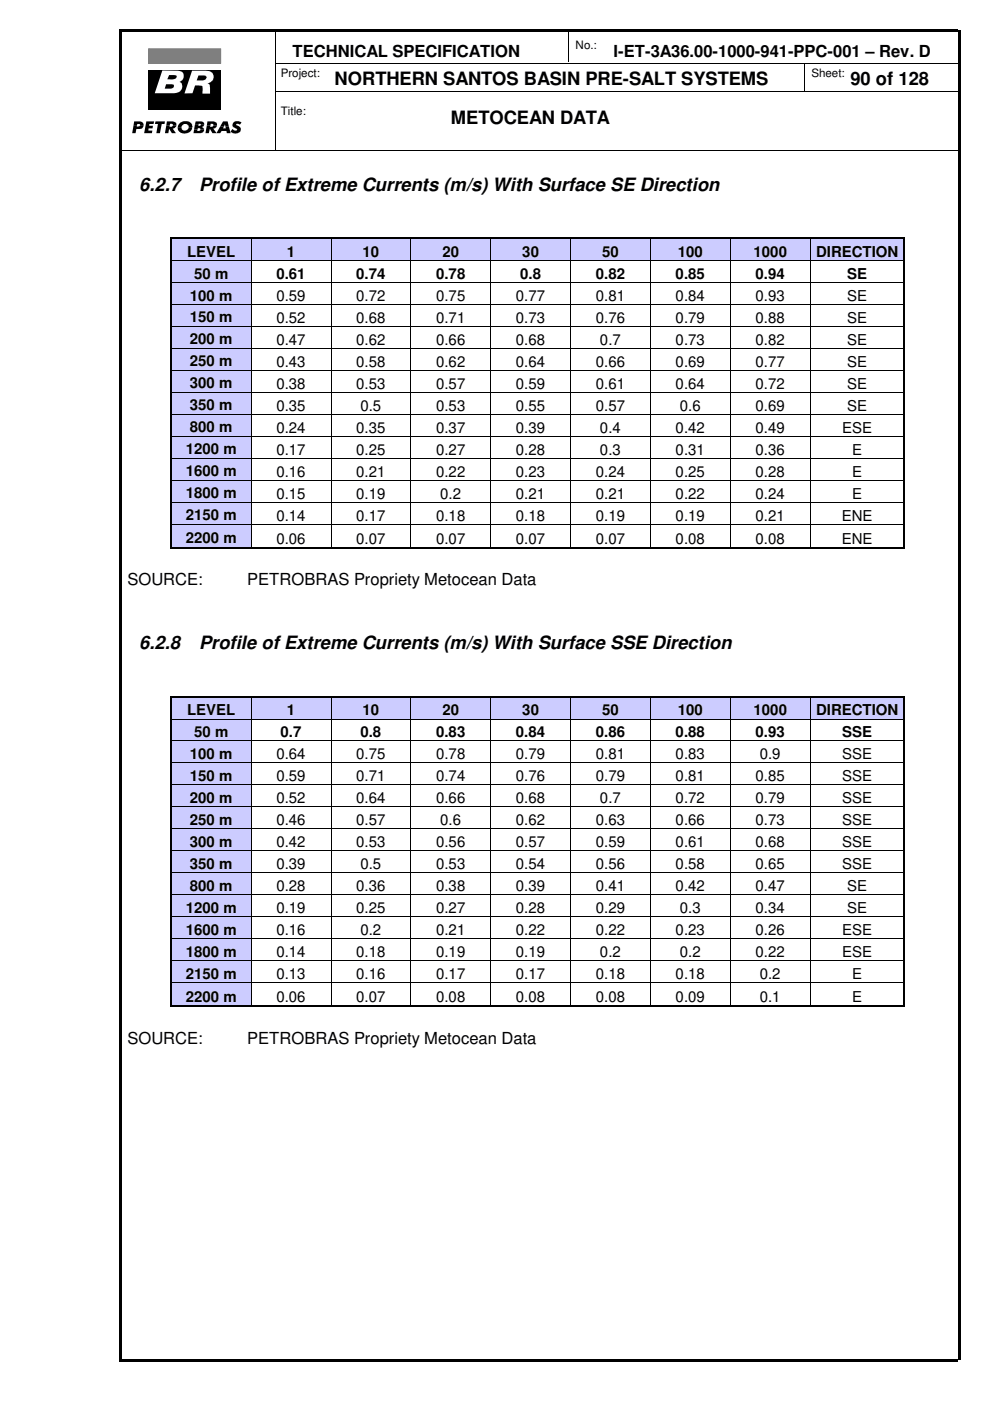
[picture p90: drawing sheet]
<svg xmlns="http://www.w3.org/2000/svg" width="210mm" height="297mm" viewBox="0 0 210 297" stroke-linecap="round" stroke-linejoin="round" font-family="sans-serif">
<defs><g id="words">
<g font-size="3.9">
<text x="71" y="18.1">NORTHERN SANTOS BASIN PRE-SALT SYSTEMS</text>
<text x="180.3" y="18.1">90 of 128</text>
<text x="95.6" y="26.2">METOCEAN DATA</text>
<text x="29.5" y="40.5">6.2.7</text>
<text x="42.2" y="40.5">Profile of Extreme Currents (m/s) With Surface SE Direction</text>
<text x="29.5" y="137.5">6.2.8</text>
<text x="42.2" y="137.5">Profile of Extreme Currents (m/s) With Surface SSE Direction</text>
</g>
<g font-size="3.5">
<text x="62" y="12.1">TECHNICAL SPECIFICATION</text>
<text x="130.1" y="12.1">I-ET-3A36.00-1000-941-PPC-001 – Rev. D</text>
<text x="27" y="124.1">SOURCE:</text>
<text x="52.4" y="124.1">PETROBRAS Propriety Metocean Data</text>
<text x="27" y="221.3">SOURCE:</text>
<text x="52.4" y="221.3">PETROBRAS Propriety Metocean Data</text>
</g>
<g font-size="3.2">
<text x="39.7" y="54.4">LEVEL</text>
<text x="41.1" y="59.1">50 m</text>
<text x="58.6" y="59.1">0.61</text>
<text x="60.8" y="54.4">1</text>
<text x="75.5" y="59.1">0.74</text>
<text x="76.9" y="54.4">10</text>
<text x="92.5" y="59.1">0.78</text>
<text x="93.8" y="54.4">20</text>
<text x="110.3" y="59.1">0.8</text>
<text x="110.7" y="54.4">30</text>
<text x="126.3" y="59.1">0.82</text>
<text x="127.7" y="54.4">50</text>
<text x="143.3" y="59.1">0.85</text>
<text x="143.7" y="54.4">100</text>
<text x="159.8" y="54.4">1000</text>
<text x="160.2" y="59.1">0.94</text>
<text x="173" y="54.4">DIRECTION</text>
<text x="179.6" y="59.1">SE</text>
<text x="40.3" y="63.7">100 m</text>
<text x="58.6" y="63.8">0.59</text>
<text x="75.5" y="63.8">0.72</text>
<text x="92.5" y="63.8">0.75</text>
<text x="109.4" y="63.8">0.77</text>
<text x="126.3" y="63.8">0.81</text>
<text x="143.3" y="63.8">0.84</text>
<text x="160.2" y="63.8">0.93</text>
<text x="179.6" y="63.8">SE</text>
<text x="40.3" y="68.4">150 m</text>
<text x="58.6" y="68.5">0.52</text>
<text x="75.5" y="68.5">0.68</text>
<text x="92.5" y="68.5">0.71</text>
<text x="109.4" y="68.5">0.73</text>
<text x="126.3" y="68.5">0.76</text>
<text x="143.3" y="68.5">0.79</text>
<text x="160.2" y="68.5">0.88</text>
<text x="179.6" y="68.5">SE</text>
<text x="40.3" y="73">200 m</text>
<text x="40.3" y="77.7">250 m</text>
<text x="58.6" y="73.1">0.47</text>
<text x="58.6" y="77.8">0.43</text>
<text x="75.5" y="73.1">0.62</text>
<text x="75.5" y="77.8">0.58</text>
<text x="92.5" y="73.1">0.66</text>
<text x="92.5" y="77.8">0.62</text>
<text x="109.4" y="73.1">0.68</text>
<text x="109.4" y="77.8">0.64</text>
<text x="126.3" y="77.8">0.66</text>
<text x="127.2" y="73.1">0.7</text>
<text x="143.3" y="77.8">0.69</text>
<text x="143.3" y="73.1">0.73</text>
<text x="160.2" y="73.1">0.82</text>
<text x="160.2" y="77.8">0.77</text>
<text x="179.6" y="73.1">SE</text>
<text x="179.6" y="77.8">SE</text>
<text x="40.3" y="82.3">300 m</text>
<text x="58.6" y="82.4">0.38</text>
<text x="75.5" y="82.4">0.53</text>
<text x="92.5" y="82.4">0.57</text>
<text x="109.4" y="82.4">0.59</text>
<text x="126.3" y="82.4">0.61</text>
<text x="143.3" y="82.4">0.64</text>
<text x="160.2" y="82.4">0.72</text>
<text x="179.6" y="82.4">SE</text>
<text x="40.3" y="87">350 m</text>
<text x="58.6" y="87.1">0.35</text>
<text x="76.4" y="87.1">0.5</text>
<text x="92.5" y="87.1">0.53</text>
<text x="109.4" y="87.1">0.55</text>
<text x="126.3" y="87.1">0.57</text>
<text x="144.1" y="87.1">0.6</text>
<text x="160.2" y="87.1">0.69</text>
<text x="179.6" y="87.1">SE</text>
<text x="40.3" y="91.7">800 m</text>
<text x="58.6" y="91.7">0.24</text>
<text x="75.5" y="91.7">0.35</text>
<text x="92.5" y="91.7">0.37</text>
<text x="109.4" y="91.7">0.39</text>
<text x="127.2" y="91.7">0.4</text>
<text x="143.3" y="91.7">0.42</text>
<text x="160.2" y="91.7">0.49</text>
<text x="178.6" y="91.7">ESE</text>
<text x="39.4" y="96.3">1200 m</text>
<text x="39.4" y="101">1600 m</text>
<text x="58.6" y="96.4">0.17</text>
<text x="58.6" y="101">0.16</text>
<text x="75.5" y="96.4">0.25</text>
<text x="75.5" y="101">0.21</text>
<text x="92.5" y="96.4">0.27</text>
<text x="92.5" y="101">0.22</text>
<text x="109.4" y="96.4">0.28</text>
<text x="109.4" y="101">0.23</text>
<text x="126.3" y="101">0.24</text>
<text x="127.2" y="96.4">0.3</text>
<text x="143.3" y="101">0.25</text>
<text x="143.3" y="96.4">0.31</text>
<text x="160.2" y="96.4">0.36</text>
<text x="160.2" y="101">0.28</text>
<text x="180.7" y="96.4">E</text>
<text x="180.7" y="101">E</text>
<text x="39.4" y="105.6">1800 m</text>
<text x="58.6" y="105.7">0.15</text>
<text x="75.5" y="105.7">0.19</text>
<text x="93.3" y="105.7">0.2</text>
<text x="109.4" y="105.7">0.21</text>
<text x="126.3" y="105.7">0.21</text>
<text x="143.3" y="105.7">0.22</text>
<text x="160.2" y="105.7">0.24</text>
<text x="180.7" y="105.7">E</text>
<text x="39.4" y="110.3">2150 m</text>
<text x="58.6" y="110.4">0.14</text>
<text x="75.5" y="110.4">0.17</text>
<text x="92.5" y="110.4">0.18</text>
<text x="109.4" y="110.4">0.18</text>
<text x="126.3" y="110.4">0.19</text>
<text x="143.3" y="110.4">0.19</text>
<text x="160.2" y="110.4">0.21</text>
<text x="178.5" y="110.4">ENE</text>
<text x="39.4" y="115.2">2200 m</text>
<text x="58.6" y="115.3">0.06</text>
<text x="75.5" y="115.3">0.07</text>
<text x="92.5" y="115.3">0.07</text>
<text x="109.4" y="115.3">0.07</text>
<text x="126.3" y="115.3">0.07</text>
<text x="143.3" y="115.3">0.08</text>
<text x="160.2" y="115.3">0.08</text>
<text x="178.5" y="115.3">ENE</text>
<text x="39.7" y="151.6">LEVEL</text>
<text x="60.8" y="151.6">1</text>
<text x="76.9" y="151.6">10</text>
<text x="93.8" y="151.6">20</text>
<text x="110.7" y="151.6">30</text>
<text x="127.7" y="151.6">50</text>
<text x="143.7" y="151.6">100</text>
<text x="159.8" y="151.6">1000</text>
<text x="173" y="151.6">DIRECTION</text>
<text x="40.3" y="160.9">100 m</text>
<text x="41.1" y="156.3">50 m</text>
<text x="58.6" y="161">0.64</text>
<text x="59.5" y="156.3">0.7</text>
<text x="75.5" y="161">0.75</text>
<text x="76.4" y="156.3">0.8</text>
<text x="92.5" y="156.3">0.83</text>
<text x="92.5" y="161">0.78</text>
<text x="109.4" y="156.3">0.84</text>
<text x="109.4" y="161">0.79</text>
<text x="126.3" y="156.3">0.86</text>
<text x="126.3" y="161">0.81</text>
<text x="143.3" y="156.3">0.88</text>
<text x="143.3" y="161">0.83</text>
<text x="160.2" y="156.3">0.93</text>
<text x="161.1" y="161">0.9</text>
<text x="178.6" y="156.3">SSE</text>
<text x="178.6" y="161">SSE</text>
<text x="40.3" y="165.6">150 m</text>
<text x="58.6" y="165.7">0.59</text>
<text x="75.5" y="165.7">0.71</text>
<text x="92.5" y="165.7">0.74</text>
<text x="109.4" y="165.7">0.76</text>
<text x="126.3" y="165.7">0.79</text>
<text x="143.3" y="165.7">0.81</text>
<text x="160.2" y="165.7">0.85</text>
<text x="178.6" y="165.7">SSE</text>
<text x="40.3" y="170.2">200 m</text>
<text x="58.6" y="170.3">0.52</text>
<text x="75.5" y="170.3">0.64</text>
<text x="92.5" y="170.3">0.66</text>
<text x="109.4" y="170.3">0.68</text>
<text x="127.2" y="170.3">0.7</text>
<text x="143.3" y="170.3">0.72</text>
<text x="160.2" y="170.3">0.79</text>
<text x="178.6" y="170.3">SSE</text>
<text x="40.3" y="174.9">250 m</text>
<text x="40.3" y="179.5">300 m</text>
<text x="58.6" y="175">0.46</text>
<text x="58.6" y="179.6">0.42</text>
<text x="75.5" y="175">0.57</text>
<text x="75.5" y="179.6">0.53</text>
<text x="92.5" y="179.6">0.56</text>
<text x="93.3" y="175">0.6</text>
<text x="109.4" y="179.6">0.57</text>
<text x="109.4" y="175">0.62</text>
<text x="126.3" y="179.6">0.59</text>
<text x="126.3" y="175">0.63</text>
<text x="143.3" y="179.6">0.61</text>
<text x="143.3" y="175">0.66</text>
<text x="160.2" y="175">0.73</text>
<text x="160.2" y="179.6">0.68</text>
<text x="178.6" y="175">SSE</text>
<text x="178.6" y="179.6">SSE</text>
<text x="40.3" y="184.2">350 m</text>
<text x="58.6" y="184.3">0.39</text>
<text x="76.4" y="184.3">0.5</text>
<text x="92.5" y="184.3">0.53</text>
<text x="109.4" y="184.3">0.54</text>
<text x="126.3" y="184.3">0.56</text>
<text x="143.3" y="184.3">0.58</text>
<text x="160.2" y="184.3">0.65</text>
<text x="178.6" y="184.3">SSE</text>
<text x="40.3" y="188.8">800 m</text>
<text x="58.6" y="188.9">0.28</text>
<text x="75.5" y="188.9">0.36</text>
<text x="92.5" y="188.9">0.38</text>
<text x="109.4" y="188.9">0.39</text>
<text x="126.3" y="188.9">0.41</text>
<text x="143.3" y="188.9">0.42</text>
<text x="160.2" y="188.9">0.47</text>
<text x="179.6" y="188.9">SE</text>
<text x="39.4" y="193.5">1200 m</text>
<text x="58.6" y="193.6">0.19</text>
<text x="75.5" y="193.6">0.25</text>
<text x="92.5" y="193.6">0.27</text>
<text x="109.4" y="193.6">0.28</text>
<text x="126.3" y="193.6">0.29</text>
<text x="144.1" y="193.6">0.3</text>
<text x="160.2" y="193.6">0.34</text>
<text x="179.6" y="193.6">SE</text>
<text x="39.4" y="198.2">1600 m</text>
<text x="39.4" y="202.8">1800 m</text>
<text x="58.6" y="198.2">0.16</text>
<text x="58.6" y="202.9">0.14</text>
<text x="75.5" y="202.9">0.18</text>
<text x="76.4" y="198.2">0.2</text>
<text x="92.5" y="202.9">0.19</text>
<text x="92.5" y="198.2">0.21</text>
<text x="109.4" y="202.9">0.19</text>
<text x="109.4" y="198.2">0.22</text>
<text x="126.3" y="198.2">0.22</text>
<text x="127.2" y="202.9">0.2</text>
<text x="143.3" y="198.2">0.23</text>
<text x="144.1" y="202.9">0.2</text>
<text x="160.2" y="198.2">0.26</text>
<text x="160.2" y="202.9">0.22</text>
<text x="178.6" y="198.2">ESE</text>
<text x="178.6" y="202.9">ESE</text>
<text x="39.4" y="207.5">2150 m</text>
<text x="58.6" y="207.6">0.13</text>
<text x="75.5" y="207.6">0.16</text>
<text x="92.5" y="207.6">0.17</text>
<text x="109.4" y="207.6">0.17</text>
<text x="126.3" y="207.6">0.18</text>
<text x="143.3" y="207.6">0.18</text>
<text x="161.1" y="207.6">0.2</text>
<text x="180.7" y="207.6">E</text>
<text x="39.4" y="212.4">2200 m</text>
<text x="58.6" y="212.5">0.06</text>
<text x="75.5" y="212.5">0.07</text>
<text x="92.5" y="212.5">0.08</text>
<text x="109.4" y="212.5">0.08</text>
<text x="126.3" y="212.5">0.08</text>
<text x="143.3" y="212.5">0.09</text>
<text x="161.1" y="212.5">0.1</text>
<text x="180.7" y="212.5">E</text>
</g>
<g font-size="2.5">
<text x="122" y="10.3">No.:</text>
<text x="59.5" y="16.3">Project:</text>
<text x="172" y="16.3">Sheet:</text>
<text x="59.5" y="24.5">Title:</text>
</g>
</g></defs>
<path d="M25.4 6.3h177.8v.5h-177.8zM25.4 288.2h177.8v.6h-177.8zM25.4 6.3h.5v281.9h-.5zM203.1 6.3h.5v281.9h-.5z" fill="#000"/>
<path d="M58.4 13.4h144.8M58.4 19.4h144.8M58.5 6.3v25.4M120.5 6.3v6.9M170.5 13.3v6.1M25.4 31.8h177.8" fill="none" stroke="#000" stroke-width=".21"/>
<path d="M31.5 15h15.3v8.4h-15.3z" fill-rule="evenodd" fill="#000"/>
<path d="M40.7 15h2.9a1.36 1.36 0 0 1 1.7 1.1 1.36 1.36 0 0 1-1.2 1.6h-.1l.4 .2 .1 .3v1.7h-1.6v-1.6l-.7-.2h-.8l-.6 1.7h-1.7z" fill-rule="evenodd" fill="#fff"/>
<path d="M31.5 10.3h15.3v3.2h-15.3z" fill-rule="evenodd" fill="#7f7f7f"/>
<path d="M31.5 10.3h15.3v3.2h-15.3z" fill="none" stroke="#7f7f7f" stroke-width=".21"/>
<path d="M42.1 16h1a.5 .5 0 0 1 .7 .4 .5 .5 0 0 1-.5 .6l-1.6 .1z" fill-rule="evenodd" fill="#000"/>
<path d="M34.4 14.9l3.2 .1a1.23 1.23 0 0 1 1.3 1 1.23 1.23 0 0 1-.8 1.4 1.17 1.17 0 0 1 .6 1.1 1.17 1.17 0 0 1-.8 1l-.9 .3h-4.2z" fill-rule="evenodd" fill="#fff"/>
<g fill="#000">
<path d="M35.2 17.9h.8a.52 .52 0 0 1 .6 0 .52 .52 0 0 1 .1 .6l-.5 .3h-1.3z" fill-rule="evenodd"/>
<path d="M35.9 15.9h1a.45 .45 0 0 1 .6 .4 .45 .45 0 0 1-.6 .5h-1.4z" fill-rule="evenodd"/>
<path d="M28.4 25.7l1.6 .1 .4 .4v.3h-.7l-.2-.2h-.4l-.1 .2h-.7z" fill-rule="evenodd"/>
<path d="M28.3 26.5h.7v.3h.5l.2-.3h.7a.99 .99 0 0 1-1.3 .8h-.2l-.2 .9h-.7z" fill-rule="evenodd"/>
<path d="M31 25.7h1.7l-.1 .6h-.9l-.1 .4h.8l-.1 .5h-.8v.5h.8l-.1 .5h-1.6z" fill-rule="evenodd"/>
<path d="M33 25.7h2l-.1 .6h-.6l-.4 1.9h-.8l.4-1.9h-.6z" fill-rule="evenodd"/>
<path d="M35.4 25.7l1.6 .1 .3 .2 .1 .6h-.7v-.2l-.3-.2h-.3l-.1 .4h-.7z" fill-rule="evenodd"/>
<path d="M35.3 26.6h.7l-.1 .3h.5l.3-.3h.7l-.3 .5-.5 .2 .7 .9h-.9l-.5-.9-.2 .9h-.7z" fill-rule="evenodd"/>
<path d="M38.1 26.2l.2-.2a1.61 1.61 0 0 1 2.5 .8v.2h-.8a.77 .77 0 0 0-.8-.7 .77 .77 0 0 0-.7 .7h-.8z" fill-rule="evenodd"/>
<path d="M37.7 27h.8a.76 .76 0 0 0 .7 .7 .76 .76 0 0 0 .8-.7h.8a1.6 1.6 0 0 1-1.5 1.3 1.6 1.6 0 0 1-1.6-1z" fill-rule="evenodd"/>
<path d="M41.3 26.5h.8l-.1 .2h.4l.2-.2h.7l-.3 .3-.3 .1 .4 .2 .2 .4h-.8l-.1-.3h-.4l-.1 .3h-.8z" fill-rule="evenodd"/>
<path d="M41.1 27.5h.8l-.1 .3 .5-.1 .2-.2h.8v.2l-.4 .4-.3 .1h-1.6z" fill-rule="evenodd"/>
<path d="M41.5 25.7l1.5 .1 .3 .3v.3l-.7 .1-.1-.3h-.4v.3h-.8z" fill-rule="evenodd"/>
<path d="M44 25.7l1.6 .1 .3 .3 .1 .5h-.7l-.3-.4h-.3l-.1 .4h-.7z" fill-rule="evenodd"/>
<path d="M43.9 26.6h.7l-.1 .3a.52 .52 0 0 0 .8-.3h.7l-.4 .5-.4 .2 .7 .9h-.9l-.5-.9-.2 .9h-.7z" fill-rule="evenodd"/>
<path d="M47.3 25.7h1l.2 1.1h-.7l-.1-.5-.2 .5h-.8z" fill-rule="evenodd"/>
<path d="M46.7 26.8h.8l-.2 .4h.6l-.1-.4h.7l.4 1.4h-.8l-.1-.4h-1l-.3 .4h-.8z" fill-rule="evenodd"/>
<path d="M49.6 25.9l.4-.2 .9 .1 .3 .2-.4 .5a.37 .37 0 0 0-.4-.3 .37 .37 0 0 0-.3 .3l.1 .1a.85 .85 0 0 1 .9 .9 .85 .85 0 0 1-1 .8l-.7-.1-.5-.3 .4-.6a.57 .57 0 0 0 .5 .4 .57 .57 0 0 0 .5-.3l-.4-.2a.74 .74 0 0 1-.3-1.3z" fill-rule="evenodd"/>
</g>
<g fill="#fff">
<path d="M26.8 9.6h.3v.3h-.3z"/>
<path d="M27.1 9.6h28.1v.3h-28.1z"/>
<path d="M55.2 9.6h.3v.3h-.3z"/>
<path d="M26.8 28.7h.3v.2h-.3z"/>
<path d="M27.1 28.7h28.1v.2h-28.1z"/>
<path d="M55.2 28.7h.3v.2h-.3z"/>
<path d="M26.8 9.9h.3v18.8h-.3z"/>
<path d="M55.2 9.9h.3v18.8h-.3z"/>
</g>
<g fill="#ccf">
<path d="M36.5 50.7h16.7v4.5h-16.7z"/>
<path d="M37.5 51.4h14.5v3.8h-14.5z"/>
<path d="M53.3 50.7h16.8v4.5h-16.8z"/>
<path d="M54.5 51.4h14.5v3.8h-14.5z"/>
<path d="M70.2 50.7h16.8v4.5h-16.8z"/>
<path d="M71.4 51.4h14.5v3.8h-14.5z"/>
<path d="M87.1 50.7h16.9v4.5h-16.9z"/>
<path d="M88.3 51.4h14.5v3.8h-14.5z"/>
<path d="M104.1 50.7h16.8v4.5h-16.8z"/>
<path d="M105.3 51.4h14.5v3.8h-14.5z"/>
<path d="M121 50.7h16.8v4.5h-16.8z"/>
<path d="M122.2 51.4h14.5v3.8h-14.5z"/>
<path d="M137.9 50.7h16.9v4.5h-16.9z"/>
<path d="M139.1 51.4h14.5v3.8h-14.5z"/>
<path d="M154.9 50.7h16.8v4.5h-16.8z"/>
<path d="M156.1 51.4h14.5v3.8h-14.5z"/>
<path d="M171.8 50.7h19.8v4.5h-19.8z"/>
<path d="M173 51.4h17.5v3.8h-17.5z"/>
</g>
<path d="M36.2 50.3h.3v.4h-.3zM53.2 50.3h.3v.4h-.3zM70.1 50.3h.3v.4h-.3zM87 50.3h.4v.4h-.4zM104 50.3h.3v.4h-.3zM120.9 50.3h.3v.4h-.3zM137.8 50.3h.4v.4h-.4zM154.8 50.3h.3v.4h-.3zM171.7 50.3h.3v.4h-.3zM191.6 50.3h.3v.4h-.3z" fill="#000"/>
<path d="M36.3 50.7v4.5M36.5 50.5h16.7M53.5 50.5h16.6M70.4 50.5h16.6M87.4 50.5h16.6M104.3 50.5h16.6M121.2 50.5h16.6M138.2 50.5h16.6M155.1 50.5h16.6M172 50.5h19.6M191.7 50.7v4.5" fill="none" stroke="#000" stroke-width=".34"/>
<path d="M53.3 50.7v4.5M70.2 50.7v4.5M87.1 50.7v4.5M104.1 50.7v4.5M121 50.7v4.5M137.9 50.7v4.5M154.9 50.7v4.5M171.8 50.7v4.5" fill="none" stroke="#000" stroke-width=".21"/>
<g fill="#ccf">
<path d="M36.5 55.3h16.7v4.5h-16.7z"/>
<path d="M37.5 56h14.5v3.8h-14.5z"/>
</g>
<path d="M36.2 55.2h.3v.1h-.3zM53.2 55.2h.1v.1h-.1zM70.1 55.2h.2v.1h-.2zM87 55.2h.2v.1h-.2zM104 55.2h.1v.1h-.1zM120.9 55.2h.2v.1h-.2zM137.8 55.2h.2v.1h-.2zM154.8 55.2h.1v.1h-.1zM171.7 55.2h.2v.1h-.2zM191.6 55.2h.3v.1h-.3z" fill="#000"/>
<g fill="none" stroke="#000" stroke-width=".21">
<path d="M36.5 55.2h16.7M53.3 55.3v4.5M53.3 55.2h16.8M70.2 55.3v4.5M70.3 55.2h16.7M87.1 55.3v4.5M87.2 55.2h16.8M104.1 55.3v4.5M104.1 55.2h16.8M121 55.3v4.5M121.1 55.2h16.7M137.9 55.3v4.5"/>
<path d="M138 55.2h16.8M154.9 55.3v4.5M154.9 55.2h16.8M171.8 55.3v4.5M171.9 55.2h19.7"/>
</g>
<path d="M36.3 55.3v4.5M191.7 55.3v4.5" fill="none" stroke="#000" stroke-width=".34"/>
<g fill="#ccf">
<path d="M36.5 60h16.7v4.5h-16.7z"/>
<path d="M37.5 60.7h14.5v3.8h-14.5z"/>
</g>
<path d="M36.2 59.8h.3v.2h-.3zM53.2 59.8h.1v.2h-.1zM70.1 59.8h.2v.2h-.2zM87 59.8h.2v.2h-.2zM104 59.8h.1v.2h-.1zM120.9 59.8h.2v.2h-.2zM137.8 59.8h.2v.2h-.2zM154.8 59.8h.1v.2h-.1zM171.7 59.8h.2v.2h-.2zM191.6 59.8h.3v.2h-.3z" fill="#000"/>
<g fill="none" stroke="#000" stroke-width=".21">
<path d="M36.5 59.9h16.7M53.3 60v4.5M53.3 59.9h16.8M70.2 60v4.5M70.3 59.9h16.7M87.1 60v4.5M87.2 59.9h16.8M104.1 60v4.5M104.1 59.9h16.8M121 60v4.5M121.1 59.9h16.7M137.9 60v4.5"/>
<path d="M138 59.9h16.8M154.9 60v4.5M154.9 59.9h16.8M171.8 60v4.5M171.9 59.9h19.7"/>
</g>
<path d="M36.3 60v4.5M191.7 60v4.5" fill="none" stroke="#000" stroke-width=".34"/>
<g fill="#ccf">
<path d="M36.5 64.6h16.7v4.5h-16.7z"/>
<path d="M37.5 65.3h14.5v3.8h-14.5z"/>
</g>
<path d="M36.2 64.5h.3v.1h-.3zM53.2 64.5h.1v.1h-.1zM70.1 64.5h.2v.1h-.2zM87 64.5h.2v.1h-.2zM104 64.5h.1v.1h-.1zM120.9 64.5h.2v.1h-.2zM137.8 64.5h.2v.1h-.2zM154.8 64.5h.1v.1h-.1zM171.7 64.5h.2v.1h-.2zM191.6 64.5h.3v.1h-.3z" fill="#000"/>
<g fill="none" stroke="#000" stroke-width=".21">
<path d="M36.5 64.6h16.7M53.3 64.6v4.5M53.3 64.6h16.8M70.2 64.6v4.5M70.3 64.6h16.7M87.1 64.6v4.5M87.2 64.6h16.8M104.1 64.6v4.5M104.1 64.6h16.8M121 64.6v4.5M121.1 64.6h16.7M137.9 64.6v4.5"/>
<path d="M138 64.6h16.8M154.9 64.6v4.5M154.9 64.6h16.8M171.8 64.6v4.5M171.9 64.6h19.7"/>
</g>
<path d="M36.3 64.6v4.5M191.7 64.6v4.5" fill="none" stroke="#000" stroke-width=".34"/>
<g fill="#ccf">
<path d="M36.5 69.3h16.7v4.5h-16.7z"/>
<path d="M37.5 70h14.5v3.8h-14.5z"/>
</g>
<path d="M36.2 69.1h.3v.2h-.3zM53.2 69.1h.1v.2h-.1zM70.1 69.1h.2v.2h-.2zM87 69.1h.2v.2h-.2zM104 69.1h.1v.2h-.1zM120.9 69.1h.2v.2h-.2zM137.8 69.1h.2v.2h-.2zM154.8 69.1h.1v.2h-.1zM171.7 69.1h.2v.2h-.2zM191.6 69.1h.3v.2h-.3z" fill="#000"/>
<g fill="none" stroke="#000" stroke-width=".21">
<path d="M36.5 69.2h16.7M53.3 69.3v4.5M53.3 69.2h16.8M70.2 69.3v4.5M70.3 69.2h16.7M87.1 69.3v4.5M87.2 69.2h16.8M104.1 69.3v4.5M104.1 69.2h16.8M121 69.3v4.5M121.1 69.2h16.7M137.9 69.3v4.5"/>
<path d="M138 69.2h16.8M154.9 69.3v4.5M154.9 69.2h16.8M171.8 69.3v4.5M171.9 69.2h19.7"/>
</g>
<path d="M36.3 69.3v4.5M191.7 69.3v4.5" fill="none" stroke="#000" stroke-width=".34"/>
<g fill="#ccf">
<path d="M36.5 74h16.7v4.4h-16.7z"/>
<path d="M37.5 74.6h14.5v3.8h-14.5z"/>
</g>
<path d="M36.2 73.8h.3v.2h-.3zM53.2 73.8h.1v.2h-.1zM70.1 73.8h.2v.2h-.2zM87 73.8h.2v.2h-.2zM104 73.8h.1v.2h-.1zM120.9 73.8h.2v.2h-.2zM137.8 73.8h.2v.2h-.2zM154.8 73.8h.1v.2h-.1zM171.7 73.8h.2v.2h-.2zM191.6 73.8h.3v.2h-.3z" fill="#000"/>
<g fill="none" stroke="#000" stroke-width=".21">
<path d="M36.5 73.9h16.7M53.3 74v4.4M53.3 73.9h16.8M70.2 74v4.4M70.3 73.9h16.7M87.1 74v4.4M87.2 73.9h16.8M104.1 74v4.4M104.1 73.9h16.8M121 74v4.4M121.1 73.9h16.7M137.9 74v4.4"/>
<path d="M138 73.9h16.8M154.9 74v4.4M154.9 73.9h16.8M171.8 74v4.4M171.9 73.9h19.7"/>
</g>
<path d="M36.3 74v4.4M191.7 74v4.4" fill="none" stroke="#000" stroke-width=".34"/>
<g fill="#ccf">
<path d="M36.5 78.6h16.7v4.5h-16.7z"/>
<path d="M37.5 79.3h14.5v3.8h-14.5z"/>
</g>
<path d="M36.2 78.4h.3v.2h-.3zM53.2 78.4h.1v.2h-.1zM70.1 78.4h.2v.2h-.2zM87 78.4h.2v.2h-.2zM104 78.4h.1v.2h-.1zM120.9 78.4h.2v.2h-.2zM137.8 78.4h.2v.2h-.2zM154.8 78.4h.1v.2h-.1zM171.7 78.4h.2v.2h-.2zM191.6 78.4h.3v.2h-.3z" fill="#000"/>
<g fill="none" stroke="#000" stroke-width=".21">
<path d="M36.5 78.5h16.7M53.3 78.6v4.5M53.3 78.5h16.8M70.2 78.6v4.5M70.3 78.5h16.7M87.1 78.6v4.5M87.2 78.5h16.8M104.1 78.6v4.5M104.1 78.5h16.8M121 78.6v4.5M121.1 78.5h16.7M137.9 78.6v4.5"/>
<path d="M138 78.5h16.8M154.9 78.6v4.5M154.9 78.5h16.8M171.8 78.6v4.5M171.9 78.5h19.7"/>
</g>
<path d="M36.3 78.6v4.5M191.7 78.6v4.5" fill="none" stroke="#000" stroke-width=".34"/>
<g fill="#ccf">
<path d="M36.5 83.3h16.7v4.5h-16.7z"/>
<path d="M37.5 83.9h14.5v3.9h-14.5z"/>
</g>
<path d="M36.2 83.1h.3v.2h-.3zM53.2 83.1h.1v.2h-.1zM70.1 83.1h.2v.2h-.2zM87 83.1h.2v.2h-.2zM104 83.1h.1v.2h-.1zM120.9 83.1h.2v.2h-.2zM137.8 83.1h.2v.2h-.2zM154.8 83.1h.1v.2h-.1zM171.7 83.1h.2v.2h-.2zM191.6 83.1h.3v.2h-.3z" fill="#000"/>
<g fill="none" stroke="#000" stroke-width=".21">
<path d="M36.5 83.2h16.7M53.3 83.3v4.5M53.3 83.2h16.8M70.2 83.3v4.5M70.3 83.2h16.7M87.1 83.3v4.5M87.2 83.2h16.8M104.1 83.3v4.5M104.1 83.2h16.8M121 83.3v4.5M121.1 83.2h16.7M137.9 83.3v4.5"/>
<path d="M138 83.2h16.8M154.9 83.3v4.5M154.9 83.2h16.8M171.8 83.3v4.5M171.9 83.2h19.7"/>
</g>
<path d="M36.3 83.3v4.5M191.7 83.3v4.5" fill="none" stroke="#000" stroke-width=".34"/>
<g fill="#ccf">
<path d="M36.5 87.9h16.7v4.5h-16.7z"/>
<path d="M37.5 88.6h14.5v3.8h-14.5z"/>
</g>
<path d="M36.2 87.8h.3v.1h-.3zM53.2 87.8h.1v.1h-.1zM70.1 87.8h.2v.1h-.2zM87 87.8h.2v.1h-.2zM104 87.8h.1v.1h-.1zM120.9 87.8h.2v.1h-.2zM137.8 87.8h.2v.1h-.2zM154.8 87.8h.1v.1h-.1zM171.7 87.8h.2v.1h-.2zM191.6 87.8h.3v.1h-.3z" fill="#000"/>
<g fill="none" stroke="#000" stroke-width=".21">
<path d="M36.5 87.8h16.7M53.3 87.9v4.5M53.3 87.8h16.8M70.2 87.9v4.5M70.3 87.8h16.7M87.1 87.9v4.5M87.2 87.8h16.8M104.1 87.9v4.5M104.1 87.8h16.8M121 87.9v4.5M121.1 87.8h16.7M137.9 87.9v4.5"/>
<path d="M138 87.8h16.8M154.9 87.9v4.5M154.9 87.8h16.8M171.8 87.9v4.5M171.9 87.8h19.7"/>
</g>
<path d="M36.3 87.9v4.5M191.7 87.9v4.5" fill="none" stroke="#000" stroke-width=".34"/>
<g fill="#ccf">
<path d="M36.5 92.6h16.7v4.5h-16.7z"/>
<path d="M37.5 93.3h14.5v3.8h-14.5z"/>
</g>
<path d="M36.2 92.4h.3v.2h-.3zM53.2 92.4h.1v.2h-.1zM70.1 92.4h.2v.2h-.2zM87 92.4h.2v.2h-.2zM104 92.4h.1v.2h-.1zM120.9 92.4h.2v.2h-.2zM137.8 92.4h.2v.2h-.2zM154.8 92.4h.1v.2h-.1zM171.7 92.4h.2v.2h-.2zM191.6 92.4h.3v.2h-.3z" fill="#000"/>
<g fill="none" stroke="#000" stroke-width=".21">
<path d="M36.5 92.5h16.7M53.3 92.6v4.5M53.3 92.5h16.8M70.2 92.6v4.5M70.3 92.5h16.7M87.1 92.6v4.5M87.2 92.5h16.8M104.1 92.6v4.5M104.1 92.5h16.8M121 92.6v4.5M121.1 92.5h16.7M137.9 92.6v4.5"/>
<path d="M138 92.5h16.8M154.9 92.6v4.5M154.9 92.5h16.8M171.8 92.6v4.5M171.9 92.5h19.7"/>
</g>
<path d="M36.3 92.6v4.5M191.7 92.6v4.5" fill="none" stroke="#000" stroke-width=".34"/>
<g fill="#ccf">
<path d="M36.5 97.2h16.7v4.5h-16.7z"/>
<path d="M37.5 97.9h14.5v3.8h-14.5z"/>
</g>
<path d="M36.2 97.1h.3v.1h-.3zM53.2 97.1h.1v.1h-.1zM70.1 97.1h.2v.1h-.2zM87 97.1h.2v.1h-.2zM104 97.1h.1v.1h-.1zM120.9 97.1h.2v.1h-.2zM137.8 97.1h.2v.1h-.2zM154.8 97.1h.1v.1h-.1zM171.7 97.1h.2v.1h-.2zM191.6 97.1h.3v.1h-.3z" fill="#000"/>
<g fill="none" stroke="#000" stroke-width=".21">
<path d="M36.5 97.2h16.7M53.3 97.2v4.5M53.3 97.2h16.8M70.2 97.2v4.5M70.3 97.2h16.7M87.1 97.2v4.5M87.2 97.2h16.8M104.1 97.2v4.5M104.1 97.2h16.8M121 97.2v4.5M121.1 97.2h16.7M137.9 97.2v4.5"/>
<path d="M138 97.2h16.8M154.9 97.2v4.5M154.9 97.2h16.8M171.8 97.2v4.5M171.9 97.2h19.7"/>
</g>
<path d="M36.3 97.2v4.5M191.7 97.2v4.5" fill="none" stroke="#000" stroke-width=".34"/>
<g fill="#ccf">
<path d="M36.5 101.9h16.7v4.5h-16.7z"/>
<path d="M37.5 102.6h14.5v3.8h-14.5z"/>
</g>
<path d="M36.2 101.7h.3v.2h-.3zM53.2 101.7h.1v.2h-.1zM70.1 101.7h.2v.2h-.2zM87 101.7h.2v.2h-.2zM104 101.7h.1v.2h-.1zM120.9 101.7h.2v.2h-.2zM137.8 101.7h.2v.2h-.2zM154.8 101.7h.1v.2h-.1zM171.7 101.7h.2v.2h-.2zM191.6 101.7h.3v.2h-.3z" fill="#000"/>
<g fill="none" stroke="#000" stroke-width=".21">
<path d="M36.5 101.8h16.7M53.3 101.9v4.5M53.3 101.8h16.8M70.2 101.9v4.5M70.3 101.8h16.7M87.1 101.9v4.5M87.2 101.8h16.8M104.1 101.9v4.5M104.1 101.8h16.8M121 101.9v4.5M121.1 101.8h16.7M137.9 101.9v4.5"/>
<path d="M138 101.8h16.8M154.9 101.9v4.5M154.9 101.8h16.8M171.8 101.9v4.5M171.9 101.8h19.7"/>
</g>
<path d="M36.3 101.9v4.5M191.7 101.9v4.5" fill="none" stroke="#000" stroke-width=".34"/>
<g fill="#ccf">
<path d="M36.5 106.6h16.7v4.4h-16.7z"/>
<path d="M37.5 107.2h14.5v3.8h-14.5z"/>
</g>
<path d="M36.2 106.4h.3v.2h-.3zM53.2 106.4h.1v.2h-.1zM70.1 106.4h.2v.2h-.2zM87 106.4h.2v.2h-.2zM104 106.4h.1v.2h-.1zM120.9 106.4h.2v.2h-.2zM137.8 106.4h.2v.2h-.2zM154.8 106.4h.1v.2h-.1zM171.7 106.4h.2v.2h-.2zM191.6 106.4h.3v.2h-.3z" fill="#000"/>
<g fill="none" stroke="#000" stroke-width=".21">
<path d="M36.5 106.5h16.7M53.3 106.6v4.4M53.3 106.5h16.8M70.2 106.6v4.4M70.3 106.5h16.7M87.1 106.6v4.4M87.2 106.5h16.8M104.1 106.6v4.4M104.1 106.5h16.8M121 106.6v4.4M121.1 106.5h16.7M137.9 106.6v4.4"/>
<path d="M138 106.5h16.8M154.9 106.6v4.4M154.9 106.5h16.8M171.8 106.6v4.4M171.9 106.5h19.7"/>
</g>
<path d="M36.3 106.6v4.4M191.7 106.6v4.4" fill="none" stroke="#000" stroke-width=".34"/>
<g fill="#ccf">
<path d="M36.5 111.2h16.7v4.8h-16.7z"/>
<path d="M37.5 112.2h14.5v3.8h-14.5z"/>
</g>
<g fill="#000">
<path d="M36.2 111h.3v.2h-.3zM36.2 116h.3v.3h-.3zM53.2 111h.1v.2h-.1zM53.2 116h.3v.3h-.3zM70.1 111h.2v.2h-.2zM70.1 116h.3v.3h-.3zM87 111h.2v.2h-.2zM87 116h.4v.3h-.4zM104 111h.1v.2h-.1zM104 116h.3v.3h-.3zM120.9 111h.2v.2h-.2zM120.9 116h.3v.3h-.3z"/>
<path d="M137.8 111h.2v.2h-.2zM137.8 116h.4v.3h-.4zM154.8 111h.1v.2h-.1zM154.8 116h.3v.3h-.3zM171.7 111h.2v.2h-.2zM171.7 116h.3v.3h-.3zM191.6 111h.3v.2h-.3zM191.6 116h.3v.3h-.3z"/>
</g>
<g fill="none" stroke="#000" stroke-width=".21">
<path d="M36.5 111.1h16.7M53.3 111.2v4.8M53.3 111.1h16.8M70.2 111.2v4.8M70.3 111.1h16.7M87.1 111.2v4.8M87.2 111.1h16.8M104.1 111.2v4.8M104.1 111.1h16.8M121 111.2v4.8M121.1 111.1h16.7M137.9 111.2v4.8"/>
<path d="M138 111.1h16.8M154.9 111.2v4.8M154.9 111.1h16.8M171.8 111.2v4.8M171.9 111.1h19.7"/>
</g>
<path d="M36.3 111.2v4.8M36.5 116.2h16.7M53.5 116.2h16.6M70.4 116.2h16.6M87.4 116.2h16.6M104.3 116.2h16.6M121.2 116.2h16.6M138.2 116.2h16.6M155.1 116.2h16.6M172 116.2h19.6M191.7 111.2v4.8" fill="none" stroke="#000" stroke-width=".34"/>
<g fill="#ccf">
<path d="M36.5 147.9h16.7v4.5h-16.7z"/>
<path d="M37.5 148.5h14.5v3.9h-14.5z"/>
<path d="M53.3 147.9h16.8v4.5h-16.8z"/>
<path d="M54.5 148.5h14.5v3.9h-14.5z"/>
<path d="M70.2 147.9h16.8v4.5h-16.8z"/>
<path d="M71.4 148.5h14.5v3.9h-14.5z"/>
<path d="M87.1 147.9h16.9v4.5h-16.9z"/>
<path d="M88.3 148.5h14.5v3.9h-14.5z"/>
<path d="M104.1 147.9h16.8v4.5h-16.8z"/>
<path d="M105.3 148.5h14.5v3.9h-14.5z"/>
<path d="M121 147.9h16.8v4.5h-16.8z"/>
<path d="M122.2 148.5h14.5v3.9h-14.5z"/>
<path d="M137.9 147.9h16.9v4.5h-16.9z"/>
<path d="M139.1 148.5h14.5v3.9h-14.5z"/>
<path d="M154.9 147.9h16.8v4.5h-16.8z"/>
<path d="M156.1 148.5h14.5v3.9h-14.5z"/>
<path d="M171.8 147.9h19.8v4.5h-19.8z"/>
<path d="M173 148.5h17.5v3.9h-17.5z"/>
</g>
<path d="M36.2 147.5h.3v.4h-.3zM53.2 147.5h.3v.4h-.3zM70.1 147.5h.3v.4h-.3zM87 147.5h.4v.4h-.4zM104 147.5h.3v.4h-.3zM120.9 147.5h.3v.4h-.3zM137.8 147.5h.4v.4h-.4zM154.8 147.5h.3v.4h-.3zM171.7 147.5h.3v.4h-.3zM191.6 147.5h.3v.4h-.3z" fill="#000"/>
<path d="M36.3 147.9v4.5M36.5 147.7h16.7M53.5 147.7h16.6M70.4 147.7h16.6M87.4 147.7h16.6M104.3 147.7h16.6M121.2 147.7h16.6M138.2 147.7h16.6M155.1 147.7h16.6M172 147.7h19.6M191.7 147.9v4.5" fill="none" stroke="#000" stroke-width=".34"/>
<path d="M53.3 147.9v4.5M70.2 147.9v4.5M87.1 147.9v4.5M104.1 147.9v4.5M121 147.9v4.5M137.9 147.9v4.5M154.9 147.9v4.5M171.8 147.9v4.5" fill="none" stroke="#000" stroke-width=".21"/>
<g fill="#ccf">
<path d="M36.5 152.5h16.7v4.5h-16.7z"/>
<path d="M37.5 153.2h14.5v3.8h-14.5z"/>
</g>
<path d="M36.2 152.4h.3v.1h-.3zM53.2 152.4h.1v.1h-.1zM70.1 152.4h.2v.1h-.2zM87 152.4h.2v.1h-.2zM104 152.4h.1v.1h-.1zM120.9 152.4h.2v.1h-.2zM137.8 152.4h.2v.1h-.2zM154.8 152.4h.1v.1h-.1zM171.7 152.4h.2v.1h-.2zM191.6 152.4h.3v.1h-.3z" fill="#000"/>
<g fill="none" stroke="#000" stroke-width=".21">
<path d="M36.5 152.4h16.7M53.3 152.5v4.5M53.3 152.4h16.8M70.2 152.5v4.5M70.3 152.4h16.7M87.1 152.5v4.5M87.2 152.4h16.8M104.1 152.5v4.5M104.1 152.4h16.8M121 152.5v4.5M121.1 152.4h16.7M137.9 152.5v4.5"/>
<path d="M138 152.4h16.8M154.9 152.5v4.5M154.9 152.4h16.8M171.8 152.5v4.5M171.9 152.4h19.7"/>
</g>
<path d="M36.3 152.5v4.5M191.7 152.5v4.5" fill="none" stroke="#000" stroke-width=".34"/>
<g fill="#ccf">
<path d="M36.5 157.2h16.7v4.5h-16.7z"/>
<path d="M37.5 157.9h14.5v3.8h-14.5z"/>
</g>
<path d="M36.2 157h.3v.2h-.3zM53.2 157h.1v.2h-.1zM70.1 157h.2v.2h-.2zM87 157h.2v.2h-.2zM104 157h.1v.2h-.1zM120.9 157h.2v.2h-.2zM137.8 157h.2v.2h-.2zM154.8 157h.1v.2h-.1zM171.7 157h.2v.2h-.2zM191.6 157h.3v.2h-.3z" fill="#000"/>
<g fill="none" stroke="#000" stroke-width=".21">
<path d="M36.5 157.1h16.7M53.3 157.2v4.5M53.3 157.1h16.8M70.2 157.2v4.5M70.3 157.1h16.7M87.1 157.2v4.5M87.2 157.1h16.8M104.1 157.2v4.5M104.1 157.1h16.8M121 157.2v4.5M121.1 157.1h16.7M137.9 157.2v4.5"/>
<path d="M138 157.1h16.8M154.9 157.2v4.5M154.9 157.1h16.8M171.8 157.2v4.5M171.9 157.1h19.7"/>
</g>
<path d="M36.3 157.2v4.5M191.7 157.2v4.5" fill="none" stroke="#000" stroke-width=".34"/>
<g fill="#ccf">
<path d="M36.5 161.8h16.7v4.5h-16.7z"/>
<path d="M37.5 162.5h14.5v3.8h-14.5z"/>
</g>
<path d="M36.2 161.7h.3v.1h-.3zM53.2 161.7h.1v.1h-.1zM70.1 161.7h.2v.1h-.2zM87 161.7h.2v.1h-.2zM104 161.7h.1v.1h-.1zM120.9 161.7h.2v.1h-.2zM137.8 161.7h.2v.1h-.2zM154.8 161.7h.1v.1h-.1zM171.7 161.7h.2v.1h-.2zM191.6 161.7h.3v.1h-.3z" fill="#000"/>
<g fill="none" stroke="#000" stroke-width=".21">
<path d="M36.5 161.8h16.7M53.3 161.8v4.5M53.3 161.8h16.8M70.2 161.8v4.5M70.3 161.8h16.7M87.1 161.8v4.5M87.2 161.8h16.8M104.1 161.8v4.5M104.1 161.8h16.8M121 161.8v4.5M121.1 161.8h16.7M137.9 161.8v4.5"/>
<path d="M138 161.8h16.8M154.9 161.8v4.5M154.9 161.8h16.8M171.8 161.8v4.5M171.9 161.8h19.7"/>
</g>
<path d="M36.3 161.8v4.5M191.7 161.8v4.5" fill="none" stroke="#000" stroke-width=".34"/>
<g fill="#ccf">
<path d="M36.5 166.5h16.7v4.5h-16.7z"/>
<path d="M37.5 167.2h14.5v3.8h-14.5z"/>
</g>
<path d="M36.2 166.3h.3v.2h-.3zM53.2 166.3h.1v.2h-.1zM70.1 166.3h.2v.2h-.2zM87 166.3h.2v.2h-.2zM104 166.3h.1v.2h-.1zM120.9 166.3h.2v.2h-.2zM137.8 166.3h.2v.2h-.2zM154.8 166.3h.1v.2h-.1zM171.7 166.3h.2v.2h-.2zM191.6 166.3h.3v.2h-.3z" fill="#000"/>
<g fill="none" stroke="#000" stroke-width=".21">
<path d="M36.5 166.4h16.7M53.3 166.5v4.5M53.3 166.4h16.8M70.2 166.5v4.5M70.3 166.4h16.7M87.1 166.5v4.5M87.2 166.4h16.8M104.1 166.5v4.5M104.1 166.4h16.8M121 166.5v4.5M121.1 166.4h16.7M137.9 166.5v4.5"/>
<path d="M138 166.4h16.8M154.9 166.5v4.5M154.9 166.4h16.8M171.8 166.5v4.5M171.9 166.4h19.7"/>
</g>
<path d="M36.3 166.5v4.5M191.7 166.5v4.5" fill="none" stroke="#000" stroke-width=".34"/>
<g fill="#ccf">
<path d="M36.5 171.2h16.7v4.4h-16.7z"/>
<path d="M37.5 171.8h14.5v3.8h-14.5z"/>
</g>
<path d="M36.2 171h.3v.2h-.3zM53.2 171h.1v.2h-.1zM70.1 171h.2v.2h-.2zM87 171h.2v.2h-.2zM104 171h.1v.2h-.1zM120.9 171h.2v.2h-.2zM137.8 171h.2v.2h-.2zM154.8 171h.1v.2h-.1zM171.7 171h.2v.2h-.2zM191.6 171h.3v.2h-.3z" fill="#000"/>
<g fill="none" stroke="#000" stroke-width=".21">
<path d="M36.5 171.1h16.7M53.3 171.2v4.4M53.3 171.1h16.8M70.2 171.2v4.4M70.3 171.1h16.7M87.1 171.2v4.4M87.2 171.1h16.8M104.1 171.2v4.4M104.1 171.1h16.8M121 171.2v4.4M121.1 171.1h16.7M137.9 171.2v4.4"/>
<path d="M138 171.1h16.8M154.9 171.2v4.4M154.9 171.1h16.8M171.8 171.2v4.4M171.9 171.1h19.7"/>
</g>
<path d="M36.3 171.2v4.4M191.7 171.2v4.4" fill="none" stroke="#000" stroke-width=".34"/>
<g fill="#ccf">
<path d="M36.5 175.8h16.7v4.5h-16.7z"/>
<path d="M37.5 176.5h14.5v3.8h-14.5z"/>
</g>
<path d="M36.2 175.6h.3v.2h-.3zM53.2 175.6h.1v.2h-.1zM70.1 175.6h.2v.2h-.2zM87 175.6h.2v.2h-.2zM104 175.6h.1v.2h-.1zM120.9 175.6h.2v.2h-.2zM137.8 175.6h.2v.2h-.2zM154.8 175.6h.1v.2h-.1zM171.7 175.6h.2v.2h-.2zM191.6 175.6h.3v.2h-.3z" fill="#000"/>
<g fill="none" stroke="#000" stroke-width=".21">
<path d="M36.5 175.7h16.7M53.3 175.8v4.5M53.3 175.7h16.8M70.2 175.8v4.5M70.3 175.7h16.7M87.1 175.8v4.5M87.2 175.7h16.8M104.1 175.8v4.5M104.1 175.7h16.8M121 175.8v4.5M121.1 175.7h16.7M137.9 175.8v4.5"/>
<path d="M138 175.7h16.8M154.9 175.8v4.5M154.9 175.7h16.8M171.8 175.8v4.5M171.9 175.7h19.7"/>
</g>
<path d="M36.3 175.8v4.5M191.7 175.8v4.5" fill="none" stroke="#000" stroke-width=".34"/>
<g fill="#ccf">
<path d="M36.5 180.5h16.7v4.5h-16.7z"/>
<path d="M37.5 181.1h14.5v3.9h-14.5z"/>
</g>
<path d="M36.2 180.3h.3v.2h-.3zM53.2 180.3h.1v.2h-.1zM70.1 180.3h.2v.2h-.2zM87 180.3h.2v.2h-.2zM104 180.3h.1v.2h-.1zM120.9 180.3h.2v.2h-.2zM137.8 180.3h.2v.2h-.2zM154.8 180.3h.1v.2h-.1zM171.7 180.3h.2v.2h-.2zM191.6 180.3h.3v.2h-.3z" fill="#000"/>
<g fill="none" stroke="#000" stroke-width=".21">
<path d="M36.5 180.4h16.7M53.3 180.5v4.5M53.3 180.4h16.8M70.2 180.5v4.5M70.3 180.4h16.7M87.1 180.5v4.5M87.2 180.4h16.8M104.1 180.5v4.5M104.1 180.4h16.8M121 180.5v4.5M121.1 180.4h16.7M137.9 180.5v4.5"/>
<path d="M138 180.4h16.8M154.9 180.5v4.5M154.9 180.4h16.8M171.8 180.5v4.5M171.9 180.4h19.7"/>
</g>
<path d="M36.3 180.5v4.5M191.7 180.5v4.5" fill="none" stroke="#000" stroke-width=".34"/>
<g fill="#ccf">
<path d="M36.5 185.1h16.7v4.5h-16.7z"/>
<path d="M37.5 185.8h14.5v3.8h-14.5z"/>
</g>
<path d="M36.2 185h.3v.1h-.3zM53.2 185h.1v.1h-.1zM70.1 185h.2v.1h-.2zM87 185h.2v.1h-.2zM104 185h.1v.1h-.1zM120.9 185h.2v.1h-.2zM137.8 185h.2v.1h-.2zM154.8 185h.1v.1h-.1zM171.7 185h.2v.1h-.2zM191.6 185h.3v.1h-.3z" fill="#000"/>
<g fill="none" stroke="#000" stroke-width=".21">
<path d="M36.5 185h16.7M53.3 185.1v4.5M53.3 185h16.8M70.2 185.1v4.5M70.3 185h16.7M87.1 185.1v4.5M87.2 185h16.8M104.1 185.1v4.5M104.1 185h16.8M121 185.1v4.5M121.1 185h16.7M137.9 185.1v4.5"/>
<path d="M138 185h16.8M154.9 185.1v4.5M154.9 185h16.8M171.8 185.1v4.5M171.9 185h19.7"/>
</g>
<path d="M36.3 185.1v4.5M191.7 185.1v4.5" fill="none" stroke="#000" stroke-width=".34"/>
<g fill="#ccf">
<path d="M36.5 189.8h16.7v4.5h-16.7z"/>
<path d="M37.5 190.5h14.5v3.8h-14.5z"/>
</g>
<path d="M36.2 189.6h.3v.2h-.3zM53.2 189.6h.1v.2h-.1zM70.1 189.6h.2v.2h-.2zM87 189.6h.2v.2h-.2zM104 189.6h.1v.2h-.1zM120.9 189.6h.2v.2h-.2zM137.8 189.6h.2v.2h-.2zM154.8 189.6h.1v.2h-.1zM171.7 189.6h.2v.2h-.2zM191.6 189.6h.3v.2h-.3z" fill="#000"/>
<g fill="none" stroke="#000" stroke-width=".21">
<path d="M36.5 189.7h16.7M53.3 189.8v4.5M53.3 189.7h16.8M70.2 189.8v4.5M70.3 189.7h16.7M87.1 189.8v4.5M87.2 189.7h16.8M104.1 189.8v4.5M104.1 189.7h16.8M121 189.8v4.5M121.1 189.7h16.7M137.9 189.8v4.5"/>
<path d="M138 189.7h16.8M154.9 189.8v4.5M154.9 189.7h16.8M171.8 189.8v4.5M171.9 189.7h19.7"/>
</g>
<path d="M36.3 189.8v4.5M191.7 189.8v4.5" fill="none" stroke="#000" stroke-width=".34"/>
<g fill="#ccf">
<path d="M36.5 194.4h16.7v4.5h-16.7z"/>
<path d="M37.5 195.1h14.5v3.8h-14.5z"/>
</g>
<path d="M36.2 194.3h.3v.1h-.3zM53.2 194.3h.1v.1h-.1zM70.1 194.3h.2v.1h-.2zM87 194.3h.2v.1h-.2zM104 194.3h.1v.1h-.1zM120.9 194.3h.2v.1h-.2zM137.8 194.3h.2v.1h-.2zM154.8 194.3h.1v.1h-.1zM171.7 194.3h.2v.1h-.2zM191.6 194.3h.3v.1h-.3z" fill="#000"/>
<g fill="none" stroke="#000" stroke-width=".21">
<path d="M36.5 194.4h16.7M53.3 194.4v4.5M53.3 194.4h16.8M70.2 194.4v4.5M70.3 194.4h16.7M87.1 194.4v4.5M87.2 194.4h16.8M104.1 194.4v4.5M104.1 194.4h16.8M121 194.4v4.5M121.1 194.4h16.7M137.9 194.4v4.5"/>
<path d="M138 194.4h16.8M154.9 194.4v4.5M154.9 194.4h16.8M171.8 194.4v4.5M171.9 194.4h19.7"/>
</g>
<path d="M36.3 194.4v4.5M191.7 194.4v4.5" fill="none" stroke="#000" stroke-width=".34"/>
<g fill="#ccf">
<path d="M36.5 199.1h16.7v4.5h-16.7z"/>
<path d="M37.5 199.8h14.5v3.8h-14.5z"/>
</g>
<path d="M36.2 198.9h.3v.2h-.3zM53.2 198.9h.1v.2h-.1zM70.1 198.9h.2v.2h-.2zM87 198.9h.2v.2h-.2zM104 198.9h.1v.2h-.1zM120.9 198.9h.2v.2h-.2zM137.8 198.9h.2v.2h-.2zM154.8 198.9h.1v.2h-.1zM171.7 198.9h.2v.2h-.2zM191.6 198.9h.3v.2h-.3z" fill="#000"/>
<g fill="none" stroke="#000" stroke-width=".21">
<path d="M36.5 199h16.7M53.3 199.1v4.5M53.3 199h16.8M70.2 199.1v4.5M70.3 199h16.7M87.1 199.1v4.5M87.2 199h16.8M104.1 199.1v4.5M104.1 199h16.8M121 199.1v4.5M121.1 199h16.7M137.9 199.1v4.5"/>
<path d="M138 199h16.8M154.9 199.1v4.5M154.9 199h16.8M171.8 199.1v4.5M171.9 199h19.7"/>
</g>
<path d="M36.3 199.1v4.5M191.7 199.1v4.5" fill="none" stroke="#000" stroke-width=".34"/>
<g fill="#ccf">
<path d="M36.5 203.8h16.7v4.4h-16.7z"/>
<path d="M37.5 204.4h14.5v3.8h-14.5z"/>
</g>
<path d="M36.2 203.6h.3v.2h-.3zM53.2 203.6h.1v.2h-.1zM70.1 203.6h.2v.2h-.2zM87 203.6h.2v.2h-.2zM104 203.6h.1v.2h-.1zM120.9 203.6h.2v.2h-.2zM137.8 203.6h.2v.2h-.2zM154.8 203.6h.1v.2h-.1zM171.7 203.6h.2v.2h-.2zM191.6 203.6h.3v.2h-.3z" fill="#000"/>
<g fill="none" stroke="#000" stroke-width=".21">
<path d="M36.5 203.7h16.7M53.3 203.8v4.4M53.3 203.7h16.8M70.2 203.8v4.4M70.3 203.7h16.7M87.1 203.8v4.4M87.2 203.7h16.8M104.1 203.8v4.4M104.1 203.7h16.8M121 203.8v4.4M121.1 203.7h16.7M137.9 203.8v4.4"/>
<path d="M138 203.7h16.8M154.9 203.8v4.4M154.9 203.7h16.8M171.8 203.8v4.4M171.9 203.7h19.7"/>
</g>
<path d="M36.3 203.8v4.4M191.7 203.8v4.4" fill="none" stroke="#000" stroke-width=".34"/>
<g fill="#ccf">
<path d="M36.5 208.4h16.7v4.8h-16.7z"/>
<path d="M37.5 209.4h14.5v3.8h-14.5z"/>
</g>
<g fill="#000">
<path d="M36.2 208.2h.3v.2h-.3zM36.2 213.2h.3v.3h-.3zM53.2 208.2h.1v.2h-.1zM53.2 213.2h.3v.3h-.3zM70.1 208.2h.2v.2h-.2zM70.1 213.2h.3v.3h-.3zM87 208.2h.2v.2h-.2zM87 213.2h.4v.3h-.4zM104 208.2h.1v.2h-.1zM104 213.2h.3v.3h-.3zM120.9 208.2h.2v.2h-.2zM120.9 213.2h.3v.3h-.3z"/>
<path d="M137.8 208.2h.2v.2h-.2zM137.8 213.2h.4v.3h-.4zM154.8 208.2h.1v.2h-.1zM154.8 213.2h.3v.3h-.3zM171.7 208.2h.2v.2h-.2zM171.7 213.2h.3v.3h-.3zM191.6 208.2h.3v.2h-.3zM191.6 213.2h.3v.3h-.3z"/>
</g>
<g fill="none" stroke="#000" stroke-width=".21">
<path d="M36.5 208.3h16.7M53.3 208.4v4.8M53.3 208.3h16.8M70.2 208.4v4.8M70.3 208.3h16.7M87.1 208.4v4.8M87.2 208.3h16.8M104.1 208.4v4.8M104.1 208.3h16.8M121 208.4v4.8M121.1 208.3h16.7M137.9 208.4v4.8"/>
<path d="M138 208.3h16.8M154.9 208.4v4.8M154.9 208.3h16.8M171.8 208.4v4.8M171.9 208.3h19.7"/>
</g>
<path d="M36.3 208.4v4.8M36.5 213.4h16.7M53.5 213.4h16.6M70.4 213.4h16.6M87.4 213.4h16.6M104.3 213.4h16.6M121.2 213.4h16.6M138.2 213.4h16.6M155.1 213.4h16.6M172 213.4h19.6M191.7 208.4v4.8" fill="none" stroke="#000" stroke-width=".34"/>
<use href="#words"/>
</svg>
